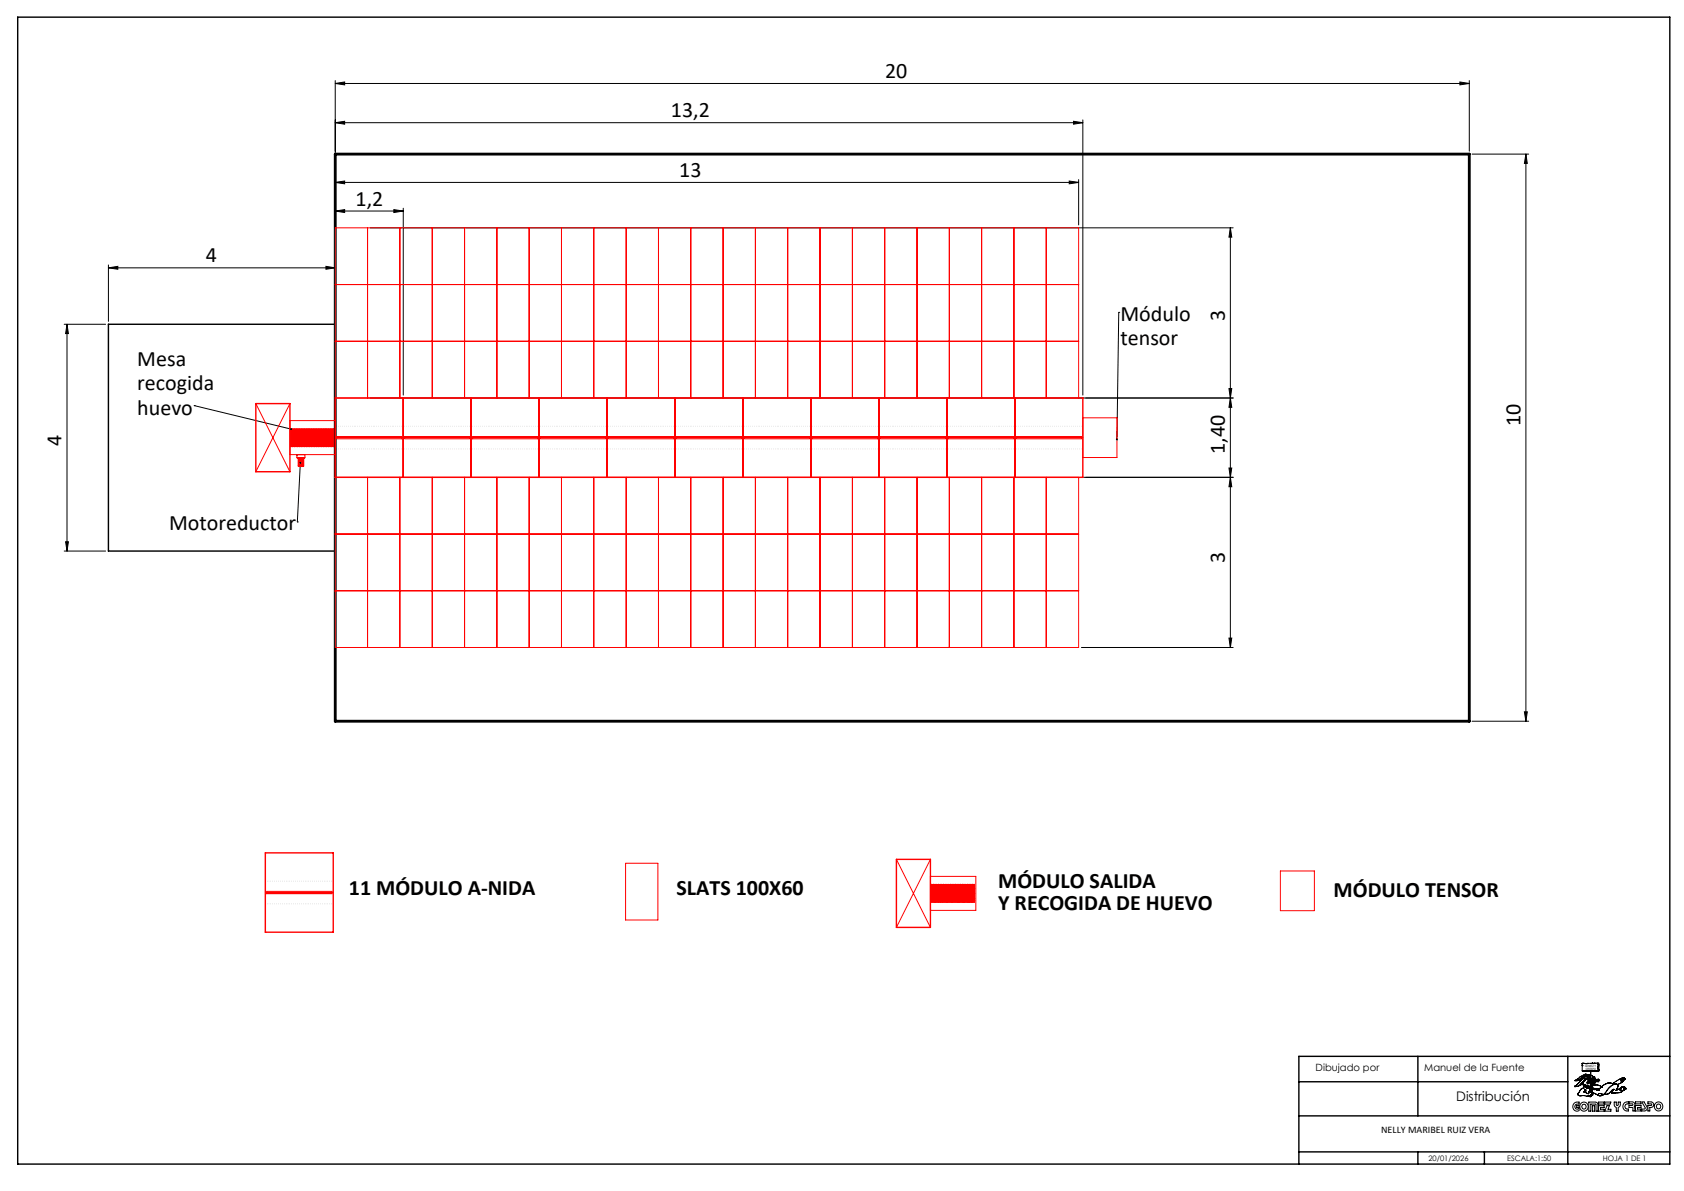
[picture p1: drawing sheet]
<svg xmlns="http://www.w3.org/2000/svg" width="594mm" height="420mm" viewBox="0 0 594 420" stroke-linecap="round" stroke-linejoin="round" font-family="sans-serif">
<defs><g id="words">
<g font-size="7.8">
<text x="312.2" y="27.5">20</text>
<text x="236.6" y="41.3">13,2</text>
<text x="239.6" y="62.4">13</text>
<text x="125.4" y="72.5">1,2</text>
<text x="72.6" y="92.5">4</text>
<text x="395.2" y="113.1">Módulo</text>
<text x="432.1" y="113.1" transform="rotate(-90 432.1 113.1)">3</text>
<text x="395.2" y="121.8">tensor</text>
<text x="48.4" y="128.9">Mesa</text>
<text x="48.4" y="137.7">recogida</text>
<text x="48.4" y="146.4">huevo</text>
<text x="536.3" y="150.2" transform="rotate(-90 536.3 150.2)">10</text>
<text x="21.7" y="157.1" transform="rotate(-90 21.7 157.1)">4</text>
<text x="432.1" y="160.1" transform="rotate(-90 432.1 160.1)">1,40</text>
<text x="59.6" y="187">Motoreductor</text>
<text x="432.1" y="198.6" transform="rotate(-90 432.1 198.6)">3</text>
<text x="123.1" y="315.8">11 MÓDULO A-NIDA</text>
<text x="238.6" y="315.6">SLATS 100X60</text>
<text x="352.1" y="313">MÓDULO SALIDA</text>
<text x="470.4" y="316.2">MÓDULO TENSOR</text>
<text x="352.1" y="320.8">Y RECOGIDA DE HUEVO</text>
</g>
<text font-size="4.7" x="513.6" y="388.1">Distribución</text>
<g font-size="3.5">
<text x="464.1" y="377.6">Dibujado por</text>
<text x="502.4" y="377.7">Manuel de la Fuente</text>
<text x="487.2" y="399.5">NELLY MARIBEL RUIZ VERA</text>
</g>
<g font-size="2.7">
<text x="503.8" y="409.5">20/01/2026</text>
<text x="531.6" y="409.4">ESCALA:1:50</text>
<text x="565.3" y="409.4">HOJA 1 DE 1</text>
</g>
<g font-size="1">
<text x="559.1" y="376.2">GOMEZ Y</text>
<text x="559.4" y="377.2">CRESPO</text>
</g>
</g></defs>
<g fill="none" stroke="#000" stroke-width=".35">
<path d="M118.3 29.4l3.3-.5v1zM118.3 28.4v110.9M118.3 29.4h400M514.9 28.9l3.4 .5-3.4 .5zM518.3 28.4v24.9M118.3 43.3l3.3-.5v1zM118.3 43.3h263.7M378.7 42.8l3.3 .5-3.3 .5zM382 42.3v97M519.3 54.3h19.9M538.2 54.3l.5 3.3h-1zM538.2 54.3v200"/>
<path d="M118.3 64.3l3.3-.5v1zM118.3 74.4l3.3-.5v1zM118.3 64.3h262.2M118.3 74.4h23.9M138.9 73.9l3.3 .5-3.3 .5zM142.2 73.4v65.9M377.2 63.8l3.3 .5-3.3 .5zM380.5 63.3v16M38.2 94.5l3.4-.6v1.1zM38.2 93.4v19.9M38.2 94.5h80.1M115 93.9l3.3 .6-3.3 .5z"/>
<path d="M130.7 80.3h304.3M434 80.3l.5 3.3h-1zM434 80.3v148M22.6 114.4h14.7M23.6 114.4l.5 3.2h-1zM23.6 114.4v79.9M394.6 110.2h.1M394.6 110.2l-.6 44.8M433.5 137h1l-.5 3.4zM68.5 143h.1M68.5 143l34.2 8.3M130.7 140.4h304.3"/>
<path d="M434 140.4l.5 3.2h-1zM104.7 160.4v.3M105.9 163.2l-1 20.9M381.5 168.3h53.5M433.5 165h1l-.5 3.3zM434 168.3l.5 3.3h-1zM22.6 194.3h14.7M23.1 191h1l-.5 3.3zM104.9 184.1h.1M381.5 228.3h53.5M433.5 225h1l-.5 3.3zM519.3 254.3h19.9"/>
<path d="M537.7 251h1l-.5 3.3zM558.1 375.8h.1M558.1 377.6l2 .2M558.1 377.6h3M558.3 374.9l-.1 .1M558.3 377.8h.1M558.4 379.7h-.1M558.6 377.7h.1M558.6 377.7l.1 .1M558.7 377.7h.1M558.7 379.6h-.1M558.7 377.7h1.4"/>
<path d="M558.7 377.7h-.1M558.8 377.8l1 .1M558.8 379.5h.1M559 378.9l-3.6 2.2 1.4-.1M559 378.9l1.4 .2M559.1 377.7l-.1 .1M559.1 379.4l-.1 .1M559.2 378.8l-.1 .1M559.3 379.6h.1M559.5 378.8v.1M559.6 375.1h.1M559.6 375.1l-1.5-.1v2.6"/>
<path d="M559.8 375.1h-.2M559.8 375v.1M559.9 380h.1M559.9 379.9h.1M560 379.9l-.1 .1M560 379.6l.1-.1a5 5 0 0 0-3.3 2.5M560 379.4l-1.5 .2-1.7 1.3M560.1 379.8h.1M560.1 377.8h.4M560.2 379.8l-.2 .1M560.3 379.9h.1M560.3 379.9l-.3 .5"/>
<path d="M560.3 379.9l.2 .2M560.4 379.9h.1M560.4 379.3h-.1M560.4 379.9l.1 .2M560.5 377.8h.1M560.7 379.7h.1M560.8 379.7h.1M560.8 379.7l-.6 .1M560.8 379.7l.1 .2M560.8 377.8l.1 .1M560.9 379.2h.3M560.9 379.9h.1"/>
<path d="M560.9 379.1l-.8 .3-.2 .5M561.1 379.1l.9 .7M561.1 377.6l-.1 6.8M561.1 377.9l-.1 6.6M561.1 377.6h2.4M561.4 379.3h.1M561.6 375h.1M561.7 379.8l-.1 .9M561.7 374.9l-1.9 .1M561.7 374.9l.1 .1M561.8 379.8h.1M561.8 375l.2 .1"/>
<path d="M561.8 379.7h.1M561.8 379.7l.2 .1M561.8 379.7l-.1 .1M562 375v.1M562 379.8h.3M562 379.9l-.2 .4M562 379.9l.5 .1M562.1 375l-.1 .1M562.2 379.8l.2 .1M562.2 380h-.1M562.2 379.9h-.1M562.2 375h-.1"/>
<path d="M562.3 379.9h.1M562.3 374.9l-.1 .1M562.4 380h-.3M562.5 380l.1 .6M562.8 377.6l-1.5 .3-1.2-.2M562.8 377.7l-2.3 .1M562.8 377.7h.1M562.8 377.7h1.1M563.5 377.6h.1M563.6 374.9h.1M563.6 374.9l.1 1.8M563.6 374.9h-1.3"/>
<path d="M563.7 376.6v.1M563.7 376.7l.2 .9M563.7 374.9l.1 .2M563.8 376.1l-.1 1.4-.2 .1M563.8 376.1h.1M563.8 375.2v.9M563.8 377.7l-.1 .1M563.8 375.1l.2 2.5M564 377.6l-.1 .1M564 377.3v.1M564 377.5v.1M555.3 389l.6-.3 1.1-.1v.7l-1.3 .3-.3 .7 .4 .7 .5 .2 .7-.6h-.8v-.7h.8v1.7a1.56 1.56 0 0 1-2-.5 1.56 1.56 0 0 1 .3-2.1z"/>
<path d="M555.4 383.1v.1M555.4 383.1h.1M556 383.1v.1M556.5 385.9h.1M556.5 385.7l.4 .6M556.7 382l-1.3 1.1M556.8 380.9l-.2 .1M556.9 386.3h.1M557 386.3l.2 .1M557.1 382.8l-1.7 .4M557.1 386.4l3 .2 .5-.2M557.1 382.8l-.2 .1"/>
<path d="M557.1 382.8v.1M557.5 382.6v.1M557.7 384.1v.1M557.8 384h.1M557.8 382.4l-.7 .4M557.8 380.6l-1 .4M557.8 380.6h.1M557.9 382.3l-.1 .1M557.9 380.6h.1M558.2 389.6l.5-.3 .6 .3 .2 .6-.2 .7-.6 .3-.5-.3-.3-.6zM558.2 380.3l-.3 .3M558.4 382h.1"/>
<path d="M558.4 382v.5M558.4 382.5v.1M558.4 382.6l.1 .1M558.6 385l.4 .1M558.6 383.6l-1.1 .7-1 1.6M558.6 383.6h.1M558.7 382.4v.5M558.7 382.9h.1M558.8 382.9v.1M558.8 383.1h.1M558.8 383.1l-.2 .5M558.8 385.1h.1"/>
<path d="M558.8 384l.4 .9M558.9 383l-.1 .1M559 382.7h.1M559 382.7v.1M559 382.6h.1M559 382.6l.1 .4M559 382.6v.1M559 385.1l1.1 .6M559.1 385.1h.1M559.1 383.1h.1M559.1 385h.1M559.1 383v.1"/>
<path d="M559.1 385v.2M559.2 385.3h.1M559.2 385.2h.1M559.2 384.9v.4M559.2 385.2v.1M559.2 380.4h-.1M559.2 384.9l-.1 .1M559.3 382.7l.1 .3M559.4 383.2h.1M559.4 383.3h.7M559.4 384.3l-.2 .6M559.5 380.2l-2.4 2.6"/>
<path d="M559.5 383.1h.1M559.5 383.1l-.1 .1M559.5 380.5h.1M559.5 380.5l-1.6 1.8M559.5 380.5l.4 .2M559.6 382.7l.2 .4M559.6 380.5h.1M559.8 381.4l1.4 .1M559.9 382.8h.1M559.9 382.8v.1M559.9 383.5l-.1 .2M559.9 382.9h.1"/>
<path d="M559.9 382.9l.2 .2M560 380.4h.1M560 383.5h-.1M560.1 383.3h.1M560.1 383.4h.1M560.1 380.8h.1M560.1 383.3v.1M560.1 383.4l-.1 .1M560.1 383.1l.1 .1M560.1 385.7h.1M560.2 383.2h.1M560.2 380.6h.1"/>
<path d="M560.2 380.6l-.1 .2M560.3 383.8h.1M560.3 380.5h.1M560.3 385.7h.1M560.3 386.6h-.1M560.3 383.8h.2M560.4 382.8l.4 .3M560.4 383.8h.1M560.4 388.6h2.3l.7 .3 .2 .5v2.4h-.6l-.2-2.5h-1.7v2.5h-.7zM560.4 380.8h.1M560.4 381.1h.1M560.4 383.7h.1"/>
<path d="M560.4 380.8v.4M560.4 385.3h.1M560.5 380.7h.1M560.5 383.7h-.8M560.5 381v.1M560.5 385v.1M560.5 381.2h.1M560.5 380.7h.3M560.5 380.4h-.1M560.5 380.7l-.1 .1M560.5 383.7h.1M560.5 386.5h.1"/>
<path d="M560.5 381h.1M560.5 383.7l-.2 .1M560.5 380.1v.1M560.5 381.1l.4 .1M560.5 381l.3 .1M560.5 381.3h.4M560.5 381.1h.1M560.5 381.3h.1M560.6 386.5h.1M560.6 380.8h.1M560.6 381l.1 .3-.2-.1M560.6 380.7l-.2 .4"/>
<path d="M560.6 381.3h.1M560.6 386.4l.1 .1M560.6 380.8l-.1 .1M560.6 380.9h.1M560.6 380.8v.2M560.6 380.7h.1M560.7 381h.1M560.7 384h.1M560.7 380.4l-.5 .2M560.7 380.8h-.1M560.7 381l-.1 .1M560.7 386.5l.1 .1"/>
<path d="M560.7 386.5h.1M560.8 383.9h-.1M560.8 386.5h.1M560.8 384.7h-.1M560.8 380.7l.1 .1M560.8 381.1h.1M560.8 383.7l-.3 .1M560.8 380.8l.1 .1M560.8 381.1v.1M560.9 386.6h.1M560.9 383.7h.1M560.9 383.7h-.1"/>
<path d="M560.9 380.7h-.4v.6M560.9 381.1h.1M560.9 380.9v.2M560.9 386.6v.2M560.9 381.1v.1M561 386.6h.1M561 383.7h.1M561 386.5h.1M561 383.7l-.3 .3M561 386.5v.1M561 384.5l-.5 .4-.1 .7-.2 .1M561.1 382.4h.1"/>
<path d="M561.1 382.4l.4 .3M561.1 382.5h.1M561.1 382.6l.3 .2M561.1 386.1h.3M561.2 382.6v.1M561.2 386.5l-.4 .1M561.2 380.2l.4 .5M561.2 381.8h.1M561.2 385.1h.1M561.2 381.4h.1M561.2 383.8l-.1 .1M561.2 381.9l.2 .1"/>
<path d="M561.2 381.7v.2M561.2 385v.1M561.2 385.1h.2M561.2 381.5h.4M561.2 381.9l.7 .1M561.2 381.3v.2M561.2 381.6l-1.5 .4M561.2 381.6l-1.6 .2M561.2 381.3v.1M561.3 384.9l-.1 .1M561.3 381.7l-1.4 .7M561.3 382.7h.1"/>
<path d="M561.3 386l-.1 .1M561.3 386.5h-.1M561.3 384.5h.1M561.3 385.2h.1M561.3 384.5v.3M561.3 384.5h-.3M561.3 384.8h.1M561.3 384.8l-.1 .2M561.3 386.1h.1M561.4 385.5h.1M561.4 385.5l.1 .4M561.4 381.1l-.1 .1"/>
<path d="M561.4 385.1h.1M561.4 385.2h.1M561.4 386.1h.1M561.4 386.4l-.1 .1M561.4 385.2h-.1M561.4 385.2l.2 .2M561.4 386h.1M561.4 386.2h.1M561.4 386.3h.1M561.4 386.1v.2M561.4 382.8h.1M561.4 386.3l-.2 .2"/>
<path d="M561.4 385.1v.1M561.5 384.1h.1M561.5 386h.1M561.5 380.6h.1M561.5 385.3h.1M561.5 380.6l.1 .1M561.5 382.8h.1M561.5 385.4h.1M561.5 385.8h.1M561.5 385.9h.1M561.5 382.1v.7M561.5 382.8v.1"/>
<path d="M561.5 385.9l-.1 .1M561.5 381l-.3 .3M561.6 384h.1M561.6 382.9h.1M561.6 385.4h.1M561.6 384l-.1 .1M561.6 385.4l-.2 .1M561.6 380.6h.1M561.6 385.4l2 .8M561.6 380.9l.6 .2M561.6 380.9l-.1 .1M561.6 380.7h.1"/>
<path d="M561.6 381.5h.1M561.6 381.5l.1 .2M561.7 383.8h.1M561.7 383.9h.1M561.7 383.9l-.2 .2M561.7 383.8l-1 .2M561.7 383.8v.1M561.7 389.9h.7v1.9h-.7zM561.7 381.8v.2M561.7 382v.8M561.7 382.8v.1M561.7 382.8h.2"/>
<path d="M561.8 381.7h.1M561.8 381.7l-.1 .1M561.8 382h-.1M561.8 381.6v.1M561.8 380.4v.1M561.8 381.6l-.1 .1M561.9 382.8h.1M561.9 381.5h.1M561.9 382.7l-.1 .1M561.9 382.8l-1 .2M561.9 382v.8M561.9 382.7l-.4 .2"/>
<path d="M562 380.1h.1M562 381.4h.1M562 382.7l-.1 .1M562 380l-.2 .6M562 380h.1M562.1 381.9h.1M562.1 382.5h.1M562.1 381.9l-.2 .1M562.1 382.7l1.4-.1 .7 .3M562.1 382.7h-.1M562.2 380.5l.4 .1M562.2 381.8v.1"/>
<path d="M562.2 381.9h-.1M562.2 380.5h.1M562.2 381.4h.1M562.2 381.4l-.4 .2M562.2 381.8l-.3 .9M562.2 381.1h.1M562.2 381.1v.3M562.2 381.2h.1M562.3 381.2v.2M562.3 380.4l-.1 .1M562.3 383.8v.1M562.3 380.3l-.1 .2"/>
<path d="M562.3 383.9l-.3 .4M562.3 384.1l-.1 .1M562.3 381.5l-.1 .3M562.3 380.3h.1M562.4 383.8l-.8 .2M562.4 384l-.1 .1M562.4 380.3h.1M562.5 380.3l.2 .6M562.5 381.4l-.3 .4M562.6 380.6h.1M562.6 385.6v.1M562.6 381.4l1.3 .1"/>
<path d="M562.6 384.2h.1M562.7 380.8l.2 .5M562.8 383.9l-.1 .1M562.8 384.1h-.1M562.8 381v.1M562.8 384.2h-.2M562.8 381.6l-.6 .5M562.9 384h.1M562.9 381.2v.3M562.9 384l-.3 .2M562.9 383.9l-.5 .1M562.9 383.9v.1"/>
<path d="M562.9 381.4l-.1 .3M563.2 384.3h.1M563.5 383.9h.1M563.5 383.9l-.7 .3M563.5 384l-.3 .3M563.6 384.1l-.4 .2M563.7 384.1h-.1M563.7 384.1h.1M563.7 386l.4-.4 1.3 .4M563.8 384.1h-.2M563.8 384.2v.3M563.8 385.8l-.1 .4"/>
<path d="M563.8 384.5h.1M563.9 389.9h1.9v.7h-1.2v.6h1.2v.6h-1.9zM563.9 388.6h1.9v.7h-1.9zM563.9 380.4l-1.6 .7M564.1 381.2l-1.6 .1M564.2 385.6h-.1M564.2 380.7l-1.8 .5M564.3 382.8l.5 .4M564.3 381l-1.8 .3M564.4 385.6h.1M564.8 383.3h.1M564.8 383.2v.2"/>
<path d="M564.8 383.4h.1M564.8 383.3l-.9 1.2M565.4 385.9l.2 .1M566 388.6h2.2l-.3 .7h-1.9zM566.5 382.2l-1.7 1.1M566.5 382.2h.1M566.7 382.1h-.1M566.7 384.8l-1.2 1.3-1.2 .4-.7-.3M566.8 389.9h.9l-.5 1.3h1v.6h-2.2zM566.9 382l-.1 .1M566.9 385.9h.1M567 382l-.5 .2"/>
<path d="M567.1 382l.9-.1 .9 .2M567.1 382h-.1M568.5 382v.1M568.5 385.4h.1M568.5 385.5l.1 .1M568.5 385.5h.1M568.9 382.1h.1M568.9 384.2l-.1 .1M569 385.5l-.1 .1M569.1 384.2h.1M569.1 384.3h.1M569.1 384.3l-.2-.1-1.8 1.7-1.2-.1"/>
<path d="M569.1 384.3l-.6 1.2M569.1 385.5h-.6M569.1 385.5h.1M569.3 385.4h.1M569.4 388.6h.7v.9a.34 .34 0 0 0 .4 .3 .34 .34 0 0 0 .3-.3v-.9h.7v1.3l-.7 .6v1.3h-.7v-1.3l-.6-.6zM569.4 385.4l-.2 .1M569.9 382.3l.7 .2 .1 .6M570 384.6h.1M570.1 382.3a4.6 4.6 0 0 0-3.4 2.5M570.3 382.4h.1M570.6 383.4v.1M570.7 382.8h.1"/>
<path d="M570.8 383l-.8 1.6M571.3 385.3h.1M571.5 384.3h.1M571.5 384.4h.1M571.5 384.2v.1M571.6 385.2h.1M571.7 385.2l-2.5 .3M571.8 385.1l-.1 .1M571.9 383.8l-.4 .6 .4 .4M571.9 383.5l-1.9 1.1M572 383.4l-.1 .1M572.1 383.3l-.2 .2"/>
<path d="M572.1 383.3h.1M572.2 384.9h-.1M572.4 383.2l-.1 .1M572.5 380.6l-.8 .5M572.5 380.6h.1M572.6 380.2h.1M572.6 380h.1M572.7 380l-1.8 .7-2 1.4M572.7 380l.1 .2M572.7 380.1l-1.1 .6M572.7 380.4h.1M572.8 383.7v.2"/>
<path d="M572.8 380.3h.1M572.8 383.8l-.3 .8-.7 .5M572.9 384.2h.1M572.8 380.2v.1M572.8 380.3l.2 .2M572.8 380.7l-.5 .8-1.8 1M572.8 380.3l-.3 .3M572.9 383.9h.1M572.9 383.2l.3 .3-.1 .2M572.9 380.6v.1M573 388.9l1.4-.3v.7l-1 .2-.3 .7 .3 .7 1 .2v.7a1.65 1.65 0 0 1-1.8-.9 1.65 1.65 0 0 1 .4-2zM573 380.5h.1"/>
<path d="M573 383.3h-.9M573 380.5l-.4 .5-.9 .4M573 383.8h-.1M573.1 383.7v.1M573.1 383.7h.1M573.1 383.4h.1M573.1 383.6l.1 .1M573.1 384.2l-.6 .4M573.1 384.2h.1M573.2 384.1h.1M573.2 384.1l-.3 .1M573.2 383.7l-.3 .2"/>
<path d="M573.2 384.2h-.1M573.2 383.7h.1M573.2 383.7l.1 .1M573.3 383.8h.1M573.3 383.9h.1M573.3 383.9l-.4 .2M573.3 383.8v.1M574.6 388.6h1.2a1.01 1.01 0 0 1 .8 .6 1.01 1.01 0 0 1-.2 1.1l.3 1.5h-.7l-.1-1.2-1.3-.1v-.7h1.2l.2-.3-.2-.2h-1.2zM576.9 389.8h1.9v.7h-1.2v.6h1.2v.7h-1.9zM576.9 388.6h1.9v.7h-1.9zM579.3 388.6h.7l1 1.8v.7l-.6 .6-1.3 .1v-.7h.9l.4-.3zM581.3 388.6h1.1a.99 .99 0 0 1 .9 1 .99 .99 0 0 1-1 .9h-.4v1.3h-.6v-2l1.3-.1-.2-.4h-1.1z"/>
<path d="M584.5 389.5l.5-.2 .6 .2 .2 .7-.2 .6-.6 .3-.5-.2-.3-.7z"/>
<circle cx="558.7" cy="390.2" r="1.55"/>
<circle cx="585" cy="390.1" r="1.55"/>
</g>
<g fill="none" stroke="#f00" stroke-width=".35">
<path d="M118.3 80.3h262.2v60.1h-262.2zM129.6 80.3v60.1M141 80.3v60.1M152.5 80.3v60.1M163.9 80.3v60.1M175.3 80.3v60.1M186.7 80.3v60.1M198 80.3v60.1M209.4 80.3v60.1M220.9 80.3v60.1M232.3 80.3v60.1M243.7 80.3v60.1"/>
<path d="M255.1 80.3v60.1M266.5 80.3v60.1M277.8 80.3v60.1M289.2 80.3v60.1M300.7 80.3v60.1M312.1 80.3v60.1M323.5 80.3v60.1M334.9 80.3v60.1M346.3 80.3v60.1M357.6 80.3v60.1M369 80.3v60.1M118.3 100.3h262.2"/>
<path d="M118.3 120.4h262.2M90.2 142.3l12.1 24.1M102.3 148.3h16v12h-16zM102.3 142.3l-12.1 24.1M118.3 154.3h263.7M118.7 154l23-.1v.8h-22.9zM142.8 153.9h22.9v.8h-22.9zM166.8 153.9h22.8l.1 .8h-22.9zM190.7 153.9h22.9l.1 .7-23 .1zM214.7 153.9h22.9v.8h-22.9zM238.6 154l22.9-.1 .1 .8h-22.9zM262.6 153.9h22.9l.1 .8h-22.9z"/>
<path d="M286.6 154l22.9-.1 .1 .8h-23zM310.6 154l22.9-.1v.8h-22.9zM334.5 154l22.9-.1 .1 .8h-22.9zM358.5 153.9h22.9l.1 .7-22.9 .1zM382 147.3h12v14h-12zM104.7 160.4l.1 1.1h2.7l.1-1.1M105.2 161.5v2.8h1.9v-2.8M105.3 161.5v3h1.7v-3M105.6 161.5v2.8M105.8 161.5v2.8M105.8 163.2h.7M105.8 162.6h.7"/>
<path d="M105.9 161.5v1.1M105.9 163.2v1.1M106.2 161.5v1.1M106.2 163.2v1.1M106.4 161.5v1.1M106.4 163.2v1.1M106.5 161.5v2.8M106.8 161.5v2.8M118.3 168.3h262.2v60h-262.2zM129.6 168.3v60M141 168.3v60M152.5 168.3v60"/>
<path d="M163.9 168.3v60M175.3 168.3v60M186.7 168.3v60M198 168.3v60M209.4 168.3v60M220.9 168.3v60M232.3 168.3v60M243.7 168.3v60M255.1 168.3v60M266.5 168.3v60M277.8 168.3v60M289.2 168.3v60"/>
<path d="M300.7 168.3v60M312.1 168.3v60M323.5 168.3v60M334.9 168.3v60M346.3 168.3v60M357.6 168.3v60M369 168.3v60M118.3 188.3h262.2M118.3 208.3h262.2M93.6 314.8h23.9M94.1 314.3h22.9l.1 .8-23 .1zM220.7 304.4h11.4v20h-11.4z"/>
<path d="M316.2 303.1l12 23.9M328.2 303.1l-12 23.9M328.2 309.1h16v11.9h-16zM451.6 307.1h12v14.1h-12z"/>
<circle cx="102.7" cy="156.1" r=".21"/>
<circle cx="102.7" cy="157.3" r=".21"/>
<circle cx="102.7" cy="156.7" r=".21"/>
<circle cx="102.7" cy="153.1" r=".19"/>
<circle cx="102.7" cy="154.3" r=".19"/>
<circle cx="102.7" cy="151.3" r=".19"/>
<circle cx="102.7" cy="153.7" r=".19"/>
<circle cx="102.7" cy="154.9" r=".19"/>
<circle cx="102.7" cy="152.5" r=".19"/>
<circle cx="102.7" cy="151.9" r=".19"/>
<circle cx="102.7" cy="155.5" r=".19"/>
<circle cx="103.3" cy="156.1" r=".21"/>
<circle cx="103.3" cy="157.3" r=".21"/>
<circle cx="103.3" cy="156.7" r=".21"/>
<circle cx="103.3" cy="153.1" r=".19"/>
<circle cx="103.3" cy="151.3" r=".19"/>
<circle cx="103.3" cy="154.3" r=".19"/>
<circle cx="103.3" cy="153.7" r=".19"/>
<circle cx="103.3" cy="154.9" r=".19"/>
<circle cx="103.3" cy="151.9" r=".19"/>
<circle cx="103.3" cy="155.5" r=".19"/>
<circle cx="103.3" cy="152.5" r=".19"/>
<circle cx="103.9" cy="156.1" r=".21"/>
<circle cx="103.9" cy="157.3" r=".21"/>
<circle cx="103.9" cy="156.7" r=".21"/>
<circle cx="103.9" cy="153.1" r=".19"/>
<circle cx="103.9" cy="154.3" r=".19"/>
<circle cx="103.9" cy="151.3" r=".19"/>
<circle cx="103.9" cy="153.7" r=".19"/>
<circle cx="103.9" cy="154.9" r=".19"/>
<circle cx="103.9" cy="151.9" r=".19"/>
<circle cx="103.9" cy="152.5" r=".19"/>
<circle cx="103.9" cy="155.5" r=".19"/>
<circle cx="104.5" cy="156.1" r=".21"/>
<circle cx="104.5" cy="157.3" r=".21"/>
<circle cx="104.5" cy="156.7" r=".21"/>
<circle cx="104.5" cy="153.1" r=".19"/>
<circle cx="104.5" cy="153.7" r=".19"/>
<circle cx="104.5" cy="151.3" r=".19"/>
<circle cx="104.5" cy="154.3" r=".19"/>
<circle cx="104.5" cy="154.9" r=".19"/>
<circle cx="104.5" cy="155.5" r=".19"/>
<circle cx="104.5" cy="152.5" r=".19"/>
<circle cx="104.5" cy="151.9" r=".19"/>
<circle cx="105.1" cy="156.1" r=".21"/>
<circle cx="105.1" cy="157.3" r=".21"/>
<circle cx="105.1" cy="156.7" r=".21"/>
<circle cx="105.1" cy="153.1" r=".19"/>
<circle cx="105.1" cy="151.3" r=".19"/>
<circle cx="105.1" cy="154.3" r=".19"/>
<circle cx="105.1" cy="153.7" r=".19"/>
<circle cx="105.1" cy="154.9" r=".19"/>
<circle cx="105.1" cy="151.9" r=".19"/>
<circle cx="105.1" cy="155.5" r=".19"/>
<circle cx="105.1" cy="152.5" r=".19"/>
<circle cx="105.7" cy="156.1" r=".21"/>
<circle cx="105.7" cy="157.3" r=".21"/>
<circle cx="105.7" cy="156.7" r=".21"/>
<circle cx="105.7" cy="153.1" r=".19"/>
<circle cx="105.7" cy="153.7" r=".19"/>
<circle cx="105.7" cy="151.3" r=".19"/>
<circle cx="105.7" cy="154.3" r=".19"/>
<circle cx="105.7" cy="154.9" r=".19"/>
<circle cx="105.7" cy="151.9" r=".19"/>
<circle cx="105.7" cy="155.5" r=".19"/>
<circle cx="105.7" cy="152.5" r=".19"/>
<circle cx="106.3" cy="156.1" r=".21"/>
<circle cx="106.3" cy="157.3" r=".21"/>
<circle cx="106.3" cy="156.7" r=".21"/>
<circle cx="106.3" cy="153.1" r=".19"/>
<circle cx="106.3" cy="154.3" r=".19"/>
<circle cx="106.3" cy="153.7" r=".19"/>
<circle cx="106.3" cy="151.3" r=".19"/>
<circle cx="106.3" cy="154.9" r=".19"/>
<circle cx="106.3" cy="151.9" r=".19"/>
<circle cx="106.3" cy="155.5" r=".19"/>
<circle cx="106.3" cy="152.5" r=".19"/>
<circle cx="106.9" cy="156.1" r=".21"/>
<circle cx="106.9" cy="156.7" r=".21"/>
<circle cx="106.9" cy="157.3" r=".21"/>
<circle cx="106.9" cy="153.1" r=".19"/>
<circle cx="106.9" cy="154.3" r=".19"/>
<circle cx="106.9" cy="153.7" r=".19"/>
<circle cx="106.9" cy="151.3" r=".19"/>
<circle cx="106.9" cy="151.9" r=".19"/>
<circle cx="106.9" cy="154.9" r=".19"/>
<circle cx="106.9" cy="155.5" r=".19"/>
<circle cx="106.9" cy="152.5" r=".19"/>
<circle cx="107.5" cy="156.1" r=".21"/>
<circle cx="107.5" cy="157.3" r=".21"/>
<circle cx="107.5" cy="156.7" r=".21"/>
<circle cx="107.5" cy="153.1" r=".19"/>
<circle cx="107.5" cy="154.3" r=".19"/>
<circle cx="107.5" cy="151.3" r=".19"/>
<circle cx="107.5" cy="153.7" r=".19"/>
<circle cx="107.5" cy="154.9" r=".19"/>
<circle cx="107.5" cy="152.5" r=".19"/>
<circle cx="107.5" cy="155.5" r=".19"/>
<circle cx="107.5" cy="151.9" r=".19"/>
<circle cx="108.1" cy="156.1" r=".21"/>
<circle cx="108.1" cy="157.3" r=".21"/>
<circle cx="108.1" cy="156.7" r=".21"/>
<circle cx="108.1" cy="153.1" r=".19"/>
<circle cx="108.1" cy="154.3" r=".19"/>
<circle cx="108.1" cy="153.7" r=".19"/>
<circle cx="108.1" cy="151.3" r=".19"/>
<circle cx="108.1" cy="154.9" r=".19"/>
<circle cx="108.1" cy="155.5" r=".19"/>
<circle cx="108.1" cy="151.9" r=".19"/>
<circle cx="108.1" cy="152.5" r=".19"/>
<circle cx="108.7" cy="156.1" r=".21"/>
<circle cx="108.7" cy="157.3" r=".21"/>
<circle cx="108.7" cy="156.7" r=".21"/>
<circle cx="108.7" cy="153.1" r=".19"/>
<circle cx="108.7" cy="153.7" r=".19"/>
<circle cx="108.7" cy="154.3" r=".19"/>
<circle cx="108.7" cy="151.3" r=".19"/>
<circle cx="108.7" cy="155.5" r=".19"/>
<circle cx="108.7" cy="154.9" r=".19"/>
<circle cx="108.7" cy="152.5" r=".19"/>
<circle cx="108.7" cy="151.9" r=".19"/>
<circle cx="109.3" cy="156.1" r=".21"/>
<circle cx="109.3" cy="157.3" r=".21"/>
<circle cx="109.3" cy="156.7" r=".21"/>
<circle cx="109.3" cy="153.1" r=".19"/>
<circle cx="109.3" cy="154.3" r=".19"/>
<circle cx="109.3" cy="151.3" r=".19"/>
<circle cx="109.3" cy="153.7" r=".19"/>
<circle cx="109.3" cy="154.9" r=".19"/>
<circle cx="109.3" cy="151.9" r=".19"/>
<circle cx="109.3" cy="152.5" r=".19"/>
<circle cx="109.3" cy="155.5" r=".19"/>
<circle cx="109.9" cy="156.1" r=".21"/>
<circle cx="109.9" cy="157.3" r=".21"/>
<circle cx="109.9" cy="156.7" r=".21"/>
<circle cx="109.9" cy="153.1" r=".19"/>
<circle cx="109.9" cy="153.7" r=".19"/>
<circle cx="109.9" cy="154.3" r=".19"/>
<circle cx="109.9" cy="151.3" r=".19"/>
<circle cx="109.9" cy="155.5" r=".19"/>
<circle cx="109.9" cy="152.5" r=".19"/>
<circle cx="109.9" cy="151.9" r=".19"/>
<circle cx="109.9" cy="154.9" r=".19"/>
<circle cx="110.5" cy="156.1" r=".21"/>
<circle cx="110.5" cy="157.3" r=".21"/>
<circle cx="110.5" cy="156.7" r=".21"/>
<circle cx="110.5" cy="153.1" r=".19"/>
<circle cx="110.5" cy="153.7" r=".19"/>
<circle cx="110.5" cy="154.3" r=".19"/>
<circle cx="110.5" cy="151.3" r=".19"/>
<circle cx="110.5" cy="154.9" r=".19"/>
<circle cx="110.5" cy="155.5" r=".19"/>
<circle cx="110.5" cy="152.5" r=".19"/>
<circle cx="110.5" cy="151.9" r=".19"/>
<circle cx="111.1" cy="156.1" r=".21"/>
<circle cx="111.1" cy="157.3" r=".21"/>
<circle cx="111.1" cy="156.7" r=".21"/>
<circle cx="111.1" cy="153.1" r=".19"/>
<circle cx="111.1" cy="153.7" r=".19"/>
<circle cx="111.1" cy="154.3" r=".19"/>
<circle cx="111.1" cy="151.3" r=".19"/>
<circle cx="111.1" cy="154.9" r=".19"/>
<circle cx="111.1" cy="152.5" r=".19"/>
<circle cx="111.1" cy="151.9" r=".19"/>
<circle cx="111.1" cy="155.5" r=".19"/>
<circle cx="111.7" cy="156.1" r=".21"/>
<circle cx="111.7" cy="156.7" r=".21"/>
<circle cx="111.7" cy="157.3" r=".21"/>
<circle cx="111.7" cy="153.1" r=".19"/>
<circle cx="111.7" cy="153.7" r=".19"/>
<circle cx="111.7" cy="154.3" r=".19"/>
<circle cx="111.7" cy="151.3" r=".19"/>
<circle cx="111.7" cy="152.5" r=".19"/>
<circle cx="111.7" cy="155.5" r=".19"/>
<circle cx="111.7" cy="154.9" r=".19"/>
<circle cx="111.7" cy="151.9" r=".19"/>
<circle cx="112.3" cy="156.1" r=".21"/>
<circle cx="112.3" cy="157.3" r=".21"/>
<circle cx="112.3" cy="156.7" r=".21"/>
<circle cx="112.3" cy="153.1" r=".19"/>
<circle cx="112.3" cy="153.7" r=".19"/>
<circle cx="112.3" cy="151.3" r=".19"/>
<circle cx="112.3" cy="154.3" r=".19"/>
<circle cx="112.3" cy="154.9" r=".19"/>
<circle cx="112.3" cy="151.9" r=".19"/>
<circle cx="112.3" cy="155.5" r=".19"/>
<circle cx="112.3" cy="152.5" r=".19"/>
<circle cx="112.9" cy="156.1" r=".21"/>
<circle cx="112.9" cy="157.3" r=".21"/>
<circle cx="112.9" cy="156.7" r=".21"/>
<circle cx="112.9" cy="153.1" r=".19"/>
<circle cx="112.9" cy="153.7" r=".19"/>
<circle cx="112.9" cy="154.3" r=".19"/>
<circle cx="112.9" cy="151.3" r=".19"/>
<circle cx="112.9" cy="154.9" r=".19"/>
<circle cx="112.9" cy="155.5" r=".19"/>
<circle cx="112.9" cy="151.9" r=".19"/>
<circle cx="112.9" cy="152.5" r=".19"/>
<circle cx="113.5" cy="156.1" r=".21"/>
<circle cx="113.5" cy="156.7" r=".21"/>
<circle cx="113.5" cy="157.3" r=".21"/>
<circle cx="113.5" cy="153.1" r=".19"/>
<circle cx="113.5" cy="153.7" r=".19"/>
<circle cx="113.5" cy="154.3" r=".19"/>
<circle cx="113.5" cy="151.3" r=".19"/>
<circle cx="113.5" cy="154.9" r=".19"/>
<circle cx="113.5" cy="155.5" r=".19"/>
<circle cx="113.5" cy="152.5" r=".19"/>
<circle cx="113.5" cy="151.9" r=".19"/>
<circle cx="114.1" cy="156.1" r=".21"/>
<circle cx="114.1" cy="157.3" r=".21"/>
<circle cx="114.1" cy="156.7" r=".21"/>
<circle cx="114.1" cy="153.1" r=".19"/>
<circle cx="114.1" cy="154.3" r=".19"/>
<circle cx="114.1" cy="153.7" r=".19"/>
<circle cx="114.1" cy="151.3" r=".19"/>
<circle cx="114.1" cy="154.9" r=".19"/>
<circle cx="114.1" cy="152.5" r=".19"/>
<circle cx="114.1" cy="151.9" r=".19"/>
<circle cx="114.1" cy="155.5" r=".19"/>
<circle cx="114.7" cy="156.1" r=".21"/>
<circle cx="114.7" cy="157.3" r=".21"/>
<circle cx="114.7" cy="156.7" r=".21"/>
<circle cx="114.7" cy="153.1" r=".19"/>
<circle cx="114.7" cy="154.3" r=".19"/>
<circle cx="114.7" cy="153.7" r=".19"/>
<circle cx="114.7" cy="151.3" r=".19"/>
<circle cx="114.7" cy="154.9" r=".19"/>
<circle cx="114.7" cy="151.9" r=".19"/>
<circle cx="114.7" cy="155.5" r=".19"/>
<circle cx="114.7" cy="152.5" r=".19"/>
<circle cx="115.3" cy="156.1" r=".21"/>
<circle cx="115.3" cy="157.3" r=".21"/>
<circle cx="115.3" cy="156.7" r=".21"/>
<circle cx="115.3" cy="153.1" r=".19"/>
<circle cx="115.3" cy="153.7" r=".19"/>
<circle cx="115.3" cy="151.3" r=".19"/>
<circle cx="115.3" cy="154.3" r=".19"/>
<circle cx="115.3" cy="154.9" r=".19"/>
<circle cx="115.3" cy="151.9" r=".19"/>
<circle cx="115.3" cy="152.5" r=".19"/>
<circle cx="115.3" cy="155.5" r=".19"/>
<circle cx="115.9" cy="156.1" r=".21"/>
<circle cx="115.9" cy="157.3" r=".21"/>
<circle cx="115.9" cy="156.7" r=".21"/>
<circle cx="115.9" cy="153.1" r=".19"/>
<circle cx="115.9" cy="154.3" r=".19"/>
<circle cx="115.9" cy="153.7" r=".19"/>
<circle cx="115.9" cy="151.3" r=".19"/>
<circle cx="115.9" cy="155.5" r=".19"/>
<circle cx="115.9" cy="154.9" r=".19"/>
<circle cx="115.9" cy="152.5" r=".19"/>
<circle cx="115.9" cy="151.9" r=".19"/>
<circle cx="116.5" cy="156.1" r=".21"/>
<circle cx="116.5" cy="157.3" r=".21"/>
<circle cx="116.5" cy="156.7" r=".21"/>
<circle cx="116.5" cy="153.1" r=".19"/>
<circle cx="116.5" cy="154.3" r=".19"/>
<circle cx="116.5" cy="153.7" r=".19"/>
<circle cx="116.5" cy="151.3" r=".19"/>
<circle cx="116.5" cy="151.9" r=".19"/>
<circle cx="116.5" cy="155.5" r=".19"/>
<circle cx="116.5" cy="154.9" r=".19"/>
<circle cx="116.5" cy="152.5" r=".19"/>
<circle cx="117.1" cy="156.1" r=".21"/>
<circle cx="117.1" cy="156.7" r=".21"/>
<circle cx="117.1" cy="157.3" r=".21"/>
<circle cx="117.1" cy="153.1" r=".19"/>
<circle cx="117.1" cy="153.7" r=".19"/>
<circle cx="117.1" cy="154.3" r=".19"/>
<circle cx="117.1" cy="151.3" r=".19"/>
<circle cx="117.1" cy="154.9" r=".19"/>
<circle cx="117.1" cy="151.9" r=".19"/>
<circle cx="117.1" cy="155.5" r=".19"/>
<circle cx="117.1" cy="152.5" r=".19"/>
<circle cx="117.7" cy="156.1" r=".21"/>
<circle cx="117.7" cy="157.3" r=".21"/>
<circle cx="117.7" cy="156.7" r=".21"/>
<circle cx="117.7" cy="153.1" r=".19"/>
<circle cx="117.7" cy="154.3" r=".19"/>
<circle cx="117.7" cy="153.7" r=".19"/>
<circle cx="117.7" cy="151.3" r=".19"/>
<circle cx="117.7" cy="155.5" r=".19"/>
<circle cx="117.7" cy="151.9" r=".19"/>
<circle cx="117.7" cy="154.9" r=".19"/>
<circle cx="117.7" cy="152.5" r=".19"/>
<circle cx="328.6" cy="315.6" r=".2"/>
<circle cx="328.6" cy="312.6" r=".2"/>
<circle cx="328.6" cy="316.2" r=".2"/>
<circle cx="328.6" cy="314.4" r=".2"/>
<circle cx="328.6" cy="313.2" r=".2"/>
<circle cx="328.6" cy="317.4" r=".2"/>
<circle cx="328.6" cy="313.8" r=".2"/>
<circle cx="328.6" cy="316.8" r=".2"/>
<circle cx="328.6" cy="312" r=".2"/>
<circle cx="328.6" cy="318" r=".2"/>
<circle cx="328.6" cy="315" r=".2"/>
<circle cx="329.2" cy="315.6" r=".2"/>
<circle cx="329.2" cy="312.6" r=".2"/>
<circle cx="329.2" cy="317.4" r=".2"/>
<circle cx="329.2" cy="313.2" r=".2"/>
<circle cx="329.2" cy="316.2" r=".2"/>
<circle cx="329.2" cy="314.4" r=".2"/>
<circle cx="329.2" cy="318" r=".2"/>
<circle cx="329.2" cy="312" r=".2"/>
<circle cx="329.2" cy="315" r=".2"/>
<circle cx="329.2" cy="316.8" r=".2"/>
<circle cx="329.2" cy="313.8" r=".2"/>
<circle cx="329.8" cy="312.6" r=".2"/>
<circle cx="329.8" cy="315.6" r=".2"/>
<circle cx="329.8" cy="316.2" r=".2"/>
<circle cx="329.8" cy="313.2" r=".2"/>
<circle cx="329.8" cy="314.4" r=".2"/>
<circle cx="329.8" cy="317.4" r=".2"/>
<circle cx="329.8" cy="315" r=".2"/>
<circle cx="329.8" cy="312" r=".2"/>
<circle cx="329.8" cy="318" r=".2"/>
<circle cx="329.8" cy="316.8" r=".2"/>
<circle cx="329.8" cy="313.8" r=".2"/>
<circle cx="330.4" cy="315.6" r=".2"/>
<circle cx="330.4" cy="312.6" r=".2"/>
<circle cx="330.4" cy="316.2" r=".2"/>
<circle cx="330.4" cy="313.2" r=".2"/>
<circle cx="330.4" cy="314.4" r=".2"/>
<circle cx="330.4" cy="317.4" r=".2"/>
<circle cx="330.4" cy="315" r=".2"/>
<circle cx="330.4" cy="318" r=".2"/>
<circle cx="330.4" cy="316.8" r=".2"/>
<circle cx="330.4" cy="312" r=".2"/>
<circle cx="330.4" cy="313.8" r=".2"/>
<circle cx="331" cy="315.6" r=".2"/>
<circle cx="331" cy="312.6" r=".2"/>
<circle cx="331" cy="313.2" r=".2"/>
<circle cx="331" cy="314.4" r=".2"/>
<circle cx="331" cy="317.4" r=".2"/>
<circle cx="331" cy="316.2" r=".2"/>
<circle cx="331" cy="312" r=".2"/>
<circle cx="331" cy="318" r=".2"/>
<circle cx="331" cy="313.8" r=".2"/>
<circle cx="331" cy="315" r=".2"/>
<circle cx="331" cy="316.8" r=".2"/>
<circle cx="331.6" cy="315.7" r=".2"/>
<circle cx="331.6" cy="312.7" r=".2"/>
<circle cx="331.6" cy="316.3" r=".2"/>
<circle cx="331.6" cy="314.5" r=".2"/>
<circle cx="331.6" cy="313.3" r=".2"/>
<circle cx="331.6" cy="317.5" r=".2"/>
<circle cx="331.6" cy="315.1" r=".2"/>
<circle cx="331.6" cy="318.1" r=".2"/>
<circle cx="331.6" cy="316.9" r=".2"/>
<circle cx="331.6" cy="313.9" r=".2"/>
<circle cx="331.6" cy="312.1" r=".2"/>
<circle cx="332.2" cy="312.7" r=".2"/>
<circle cx="332.2" cy="315.7" r=".2"/>
<circle cx="332.2" cy="316.3" r=".2"/>
<circle cx="332.2" cy="314.5" r=".2"/>
<circle cx="332.2" cy="317.5" r=".2"/>
<circle cx="332.2" cy="313.3" r=".2"/>
<circle cx="332.2" cy="315.1" r=".2"/>
<circle cx="332.2" cy="318.1" r=".2"/>
<circle cx="332.2" cy="312.1" r=".2"/>
<circle cx="332.2" cy="316.9" r=".2"/>
<circle cx="332.2" cy="313.9" r=".2"/>
<circle cx="332.8" cy="315.7" r=".2"/>
<circle cx="332.8" cy="312.7" r=".2"/>
<circle cx="332.8" cy="317.5" r=".2"/>
<circle cx="332.8" cy="316.3" r=".2"/>
<circle cx="332.8" cy="313.3" r=".2"/>
<circle cx="332.8" cy="314.5" r=".2"/>
<circle cx="332.8" cy="312.1" r=".2"/>
<circle cx="332.8" cy="318.1" r=".2"/>
<circle cx="332.8" cy="313.9" r=".2"/>
<circle cx="332.8" cy="315.1" r=".2"/>
<circle cx="332.8" cy="316.9" r=".2"/>
<circle cx="333.4" cy="312.7" r=".2"/>
<circle cx="333.4" cy="315.7" r=".2"/>
<circle cx="333.4" cy="316.3" r=".2"/>
<circle cx="333.4" cy="313.3" r=".2"/>
<circle cx="333.4" cy="317.5" r=".2"/>
<circle cx="333.4" cy="314.5" r=".2"/>
<circle cx="333.4" cy="318.1" r=".2"/>
<circle cx="333.4" cy="312.1" r=".2"/>
<circle cx="333.4" cy="316.9" r=".2"/>
<circle cx="333.4" cy="313.9" r=".2"/>
<circle cx="333.4" cy="315.1" r=".2"/>
<circle cx="334" cy="312.7" r=".2"/>
<circle cx="334" cy="315.7" r=".2"/>
<circle cx="334" cy="317.5" r=".2"/>
<circle cx="334" cy="316.3" r=".2"/>
<circle cx="334" cy="313.3" r=".2"/>
<circle cx="334" cy="314.5" r=".2"/>
<circle cx="334" cy="313.9" r=".2"/>
<circle cx="334" cy="312.1" r=".2"/>
<circle cx="334" cy="318.1" r=".2"/>
<circle cx="334" cy="316.9" r=".2"/>
<circle cx="334" cy="315.1" r=".2"/>
<circle cx="334.6" cy="312.7" r=".2"/>
<circle cx="334.6" cy="315.7" r=".2"/>
<circle cx="334.6" cy="317.5" r=".2"/>
<circle cx="334.6" cy="313.3" r=".2"/>
<circle cx="334.6" cy="316.3" r=".2"/>
<circle cx="334.6" cy="314.5" r=".2"/>
<circle cx="334.6" cy="313.9" r=".2"/>
<circle cx="334.6" cy="312.1" r=".2"/>
<circle cx="334.6" cy="318.1" r=".2"/>
<circle cx="334.6" cy="315.1" r=".2"/>
<circle cx="334.6" cy="316.9" r=".2"/>
<circle cx="335.2" cy="315.7" r=".2"/>
<circle cx="335.2" cy="312.7" r=".2"/>
<circle cx="335.2" cy="317.5" r=".2"/>
<circle cx="335.2" cy="316.3" r=".2"/>
<circle cx="335.2" cy="313.3" r=".2"/>
<circle cx="335.2" cy="314.5" r=".2"/>
<circle cx="335.2" cy="313.9" r=".2"/>
<circle cx="335.2" cy="312.1" r=".2"/>
<circle cx="335.2" cy="315.1" r=".2"/>
<circle cx="335.2" cy="318.1" r=".2"/>
<circle cx="335.2" cy="316.9" r=".2"/>
<circle cx="335.8" cy="312.7" r=".2"/>
<circle cx="335.8" cy="315.7" r=".2"/>
<circle cx="335.8" cy="316.3" r=".2"/>
<circle cx="335.8" cy="313.3" r=".2"/>
<circle cx="335.8" cy="317.5" r=".2"/>
<circle cx="335.8" cy="314.5" r=".2"/>
<circle cx="335.8" cy="315.1" r=".2"/>
<circle cx="335.8" cy="316.9" r=".2"/>
<circle cx="335.8" cy="318.1" r=".2"/>
<circle cx="335.8" cy="313.9" r=".2"/>
<circle cx="335.8" cy="312.1" r=".2"/>
<circle cx="336.4" cy="312.7" r=".2"/>
<circle cx="336.4" cy="315.7" r=".2"/>
<circle cx="336.4" cy="314.5" r=".2"/>
<circle cx="336.4" cy="316.3" r=".2"/>
<circle cx="336.4" cy="317.5" r=".2"/>
<circle cx="336.4" cy="313.3" r=".2"/>
<circle cx="336.4" cy="318.1" r=".2"/>
<circle cx="336.4" cy="315.1" r=".2"/>
<circle cx="336.4" cy="312.1" r=".2"/>
<circle cx="336.4" cy="313.9" r=".2"/>
<circle cx="336.4" cy="316.9" r=".2"/>
<circle cx="337" cy="312.7" r=".2"/>
<circle cx="337" cy="315.7" r=".2"/>
<circle cx="337" cy="317.5" r=".2"/>
<circle cx="337" cy="313.3" r=".2"/>
<circle cx="337" cy="316.3" r=".2"/>
<circle cx="337" cy="314.5" r=".2"/>
<circle cx="337" cy="315.1" r=".2"/>
<circle cx="337" cy="318.1" r=".2"/>
<circle cx="337" cy="313.9" r=".2"/>
<circle cx="337" cy="316.9" r=".2"/>
<circle cx="337" cy="312.1" r=".2"/>
<circle cx="337.6" cy="312.7" r=".2"/>
<circle cx="337.6" cy="315.7" r=".2"/>
<circle cx="337.6" cy="316.3" r=".2"/>
<circle cx="337.6" cy="313.3" r=".2"/>
<circle cx="337.6" cy="314.5" r=".2"/>
<circle cx="337.6" cy="317.5" r=".2"/>
<circle cx="337.6" cy="318.1" r=".2"/>
<circle cx="337.6" cy="312.1" r=".2"/>
<circle cx="337.6" cy="315.1" r=".2"/>
<circle cx="337.6" cy="316.9" r=".2"/>
<circle cx="337.6" cy="313.9" r=".2"/>
<circle cx="338.2" cy="312.7" r=".2"/>
<circle cx="338.2" cy="315.7" r=".2"/>
<circle cx="338.2" cy="317.5" r=".2"/>
<circle cx="338.2" cy="316.3" r=".2"/>
<circle cx="338.2" cy="313.3" r=".2"/>
<circle cx="338.2" cy="314.5" r=".2"/>
<circle cx="338.2" cy="318.1" r=".2"/>
<circle cx="338.2" cy="312.1" r=".2"/>
<circle cx="338.2" cy="315.1" r=".2"/>
<circle cx="338.2" cy="316.9" r=".2"/>
<circle cx="338.2" cy="313.9" r=".2"/>
<circle cx="338.8" cy="315.7" r=".2"/>
<circle cx="338.8" cy="312.7" r=".2"/>
<circle cx="338.8" cy="316.3" r=".2"/>
<circle cx="338.8" cy="313.3" r=".2"/>
<circle cx="338.8" cy="314.5" r=".2"/>
<circle cx="338.8" cy="317.5" r=".2"/>
<circle cx="338.8" cy="315.1" r=".2"/>
<circle cx="338.8" cy="318.1" r=".2"/>
<circle cx="338.8" cy="313.9" r=".2"/>
<circle cx="338.8" cy="312.1" r=".2"/>
<circle cx="338.8" cy="316.9" r=".2"/>
<circle cx="339.4" cy="312.7" r=".2"/>
<circle cx="339.4" cy="315.7" r=".2"/>
<circle cx="339.4" cy="316.3" r=".2"/>
<circle cx="339.4" cy="313.3" r=".2"/>
<circle cx="339.4" cy="314.5" r=".2"/>
<circle cx="339.4" cy="317.5" r=".2"/>
<circle cx="339.4" cy="318.1" r=".2"/>
<circle cx="339.4" cy="312.1" r=".2"/>
<circle cx="339.4" cy="313.9" r=".2"/>
<circle cx="339.4" cy="315.1" r=".2"/>
<circle cx="339.4" cy="316.9" r=".2"/>
<circle cx="340" cy="315.7" r=".2"/>
<circle cx="340" cy="312.7" r=".2"/>
<circle cx="340" cy="316.3" r=".2"/>
<circle cx="340" cy="313.3" r=".2"/>
<circle cx="340" cy="314.5" r=".2"/>
<circle cx="340" cy="317.5" r=".2"/>
<circle cx="340" cy="315.1" r=".2"/>
<circle cx="340" cy="318.1" r=".2"/>
<circle cx="340" cy="313.9" r=".2"/>
<circle cx="340" cy="316.9" r=".2"/>
<circle cx="340" cy="312.1" r=".2"/>
<circle cx="340.6" cy="312.7" r=".2"/>
<circle cx="340.6" cy="315.7" r=".2"/>
<circle cx="340.6" cy="317.5" r=".2"/>
<circle cx="340.6" cy="313.3" r=".2"/>
<circle cx="340.6" cy="316.3" r=".2"/>
<circle cx="340.6" cy="314.5" r=".2"/>
<circle cx="340.6" cy="312.1" r=".2"/>
<circle cx="340.6" cy="318.1" r=".2"/>
<circle cx="340.6" cy="315.1" r=".2"/>
<circle cx="340.6" cy="316.9" r=".2"/>
<circle cx="340.6" cy="313.9" r=".2"/>
<circle cx="341.2" cy="315.7" r=".2"/>
<circle cx="341.2" cy="312.7" r=".2"/>
<circle cx="341.2" cy="317.5" r=".2"/>
<circle cx="341.2" cy="316.3" r=".2"/>
<circle cx="341.2" cy="313.3" r=".2"/>
<circle cx="341.2" cy="314.5" r=".2"/>
<circle cx="341.2" cy="312.1" r=".2"/>
<circle cx="341.2" cy="313.9" r=".2"/>
<circle cx="341.2" cy="318.1" r=".2"/>
<circle cx="341.2" cy="315.1" r=".2"/>
<circle cx="341.2" cy="316.9" r=".2"/>
<circle cx="341.8" cy="312.7" r=".2"/>
<circle cx="341.8" cy="315.7" r=".2"/>
<circle cx="341.8" cy="314.5" r=".2"/>
<circle cx="341.8" cy="316.3" r=".2"/>
<circle cx="341.8" cy="313.3" r=".2"/>
<circle cx="341.8" cy="317.5" r=".2"/>
<circle cx="341.8" cy="315.1" r=".2"/>
<circle cx="341.8" cy="316.9" r=".2"/>
<circle cx="341.8" cy="313.9" r=".2"/>
<circle cx="341.8" cy="318.1" r=".2"/>
<circle cx="341.8" cy="312.1" r=".2"/>
<circle cx="342.4" cy="315.7" r=".2"/>
<circle cx="342.4" cy="312.7" r=".2"/>
<circle cx="342.4" cy="313.3" r=".2"/>
<circle cx="342.4" cy="316.3" r=".2"/>
<circle cx="342.4" cy="314.5" r=".2"/>
<circle cx="342.4" cy="317.5" r=".2"/>
<circle cx="342.4" cy="318.1" r=".2"/>
<circle cx="342.4" cy="316.9" r=".2"/>
<circle cx="342.4" cy="312.1" r=".2"/>
<circle cx="342.4" cy="315.1" r=".2"/>
<circle cx="342.4" cy="313.9" r=".2"/>
<circle cx="343" cy="312.7" r=".2"/>
<circle cx="343" cy="315.7" r=".2"/>
<circle cx="343" cy="314.5" r=".2"/>
<circle cx="343" cy="316.3" r=".2"/>
<circle cx="343" cy="317.5" r=".2"/>
<circle cx="343" cy="313.3" r=".2"/>
<circle cx="343" cy="315.1" r=".2"/>
<circle cx="343" cy="313.9" r=".2"/>
<circle cx="343" cy="318.1" r=".2"/>
<circle cx="343" cy="312.1" r=".2"/>
<circle cx="343" cy="316.9" r=".2"/>
<circle cx="343.6" cy="315.7" r=".2"/>
<circle cx="343.6" cy="312.7" r=".2"/>
<circle cx="343.6" cy="316.3" r=".2"/>
<circle cx="343.6" cy="314.5" r=".2"/>
<circle cx="343.6" cy="317.5" r=".2"/>
<circle cx="343.6" cy="313.3" r=".2"/>
<circle cx="343.6" cy="315.1" r=".2"/>
<circle cx="343.6" cy="316.9" r=".2"/>
<circle cx="343.6" cy="312.1" r=".2"/>
<circle cx="343.6" cy="313.9" r=".2"/>
<circle cx="343.6" cy="318.1" r=".2"/>
</g>
<g fill="none" stroke="#000" stroke-width=".35" stroke-dasharray="0 .6" stroke-dashoffset=".1" stroke-linecap="butt">
<path d="M142.2 158.3h-23.9M142.2 150.3h-23.9M166.2 158.3h-24M166.2 150.3h-24M190.2 158.3h-24M190.2 150.3h-24M214.2 158.3h-24M214.2 150.3h-24M238.1 158.3h-23.9M238.1 150.3h-23.9M262.1 158.3h-24M262.1 150.3h-24"/>
<path d="M286.1 158.3h-24M286.1 150.3h-24M310.1 158.3h-24M310.1 150.3h-24M334 158.3h-23.9M334 150.3h-23.9M358 158.3h-24M358 150.3h-24M382 158.3h-24M382 150.3h-24M93.6 310.7h24M93.6 318.7h24"/>
</g>
<path d="M6.2 6.1h582.8v404.4h-582.8zM38.2 114.4h80.1v79.9h-80.1zM500.1 372.5v21M553 372.5v38M589 372.5h-130.8v38M458.2 381.5h94.8M458.2 393.5h130.8M458.2 406.2h130.8M500.1 406.2v4.3M523.6 406.2v4.3" fill="none" stroke="#000" stroke-width=".5"/>
<path d="M118.3 54.3h400v200h-400z" fill="none" stroke="#000" stroke-width="1"/>
<g fill="none" stroke="#f00" stroke-width=".5">
<path d="M90.2 142.3h12.1v24.1h-12.1zM118.3 140.4h263.7v27.9h-263.7zM142.2 140.4v27.9M166.2 140.4v27.9M190.2 140.4v27.9M214.1 140.4v27.9M238.1 140.4v27.9M262.1 140.4v27.9M286.1 140.4v27.9M310.1 140.4v27.9M334 140.4v27.9M358 140.4v27.9"/>
<path d="M93.6 300.8h23.9v27.9h-23.9zM316.2 303.1h12v23.9h-12z"/>
</g>
<g fill="#000">
<path d="M393.7 154.7a.34 .34 0 0 1 .6 .1 .34 .34 0 0 1-.4 .5l.1-.3-.1 .3-.2-.1z"/>
<path d="M118.3 29.4l3.3-.5v1zM514.9 28.9l3.4 .5-3.4 .5zM118.3 64.3l3.3-.5v1zM377.2 63.8l3.3 .5-3.3 .5zM118.3 43.3l3.3-.5v1zM378.7 42.8l3.3 .5-3.3 .5z"/>
<path d="M538.2 54.3l.5 3.3h-1zM537.7 251h1l-.5 3.3z"/>
<path d="M138.9 73.9l3.3 .5-3.3 .5zM118.3 74.4l3.3-.5v1z"/>
<path d="M115 93.9l3.3 .6-3.3 .5zM38.2 94.5l3.4-.6v1.1z"/>
<path d="M434 80.3l.5 3.3h-1zM433.5 137h1l-.5 3.4zM434 168.3l.5 3.3h-1zM433.5 225h1l-.5 3.3z"/>
<path d="M23.6 114.4l.5 3.2h-1zM23.1 191h1l-.5 3.3z"/>
<path d="M105.7 163a.34 .34 0 0 0 0 .5 .34 .34 0 0 0 .6-.1 .34 .34 0 0 0-.3-.5l-.1 .3 .1-.3zM102.4 151.1l.1 .5h.4l-.2-.3 .3 .1-.1-.4z"/>
<path d="M433.5 165h1l-.5 3.3zM434 140.4l.5 3.2h-1z"/>
</g>
<use href="#words"/>
</svg>
